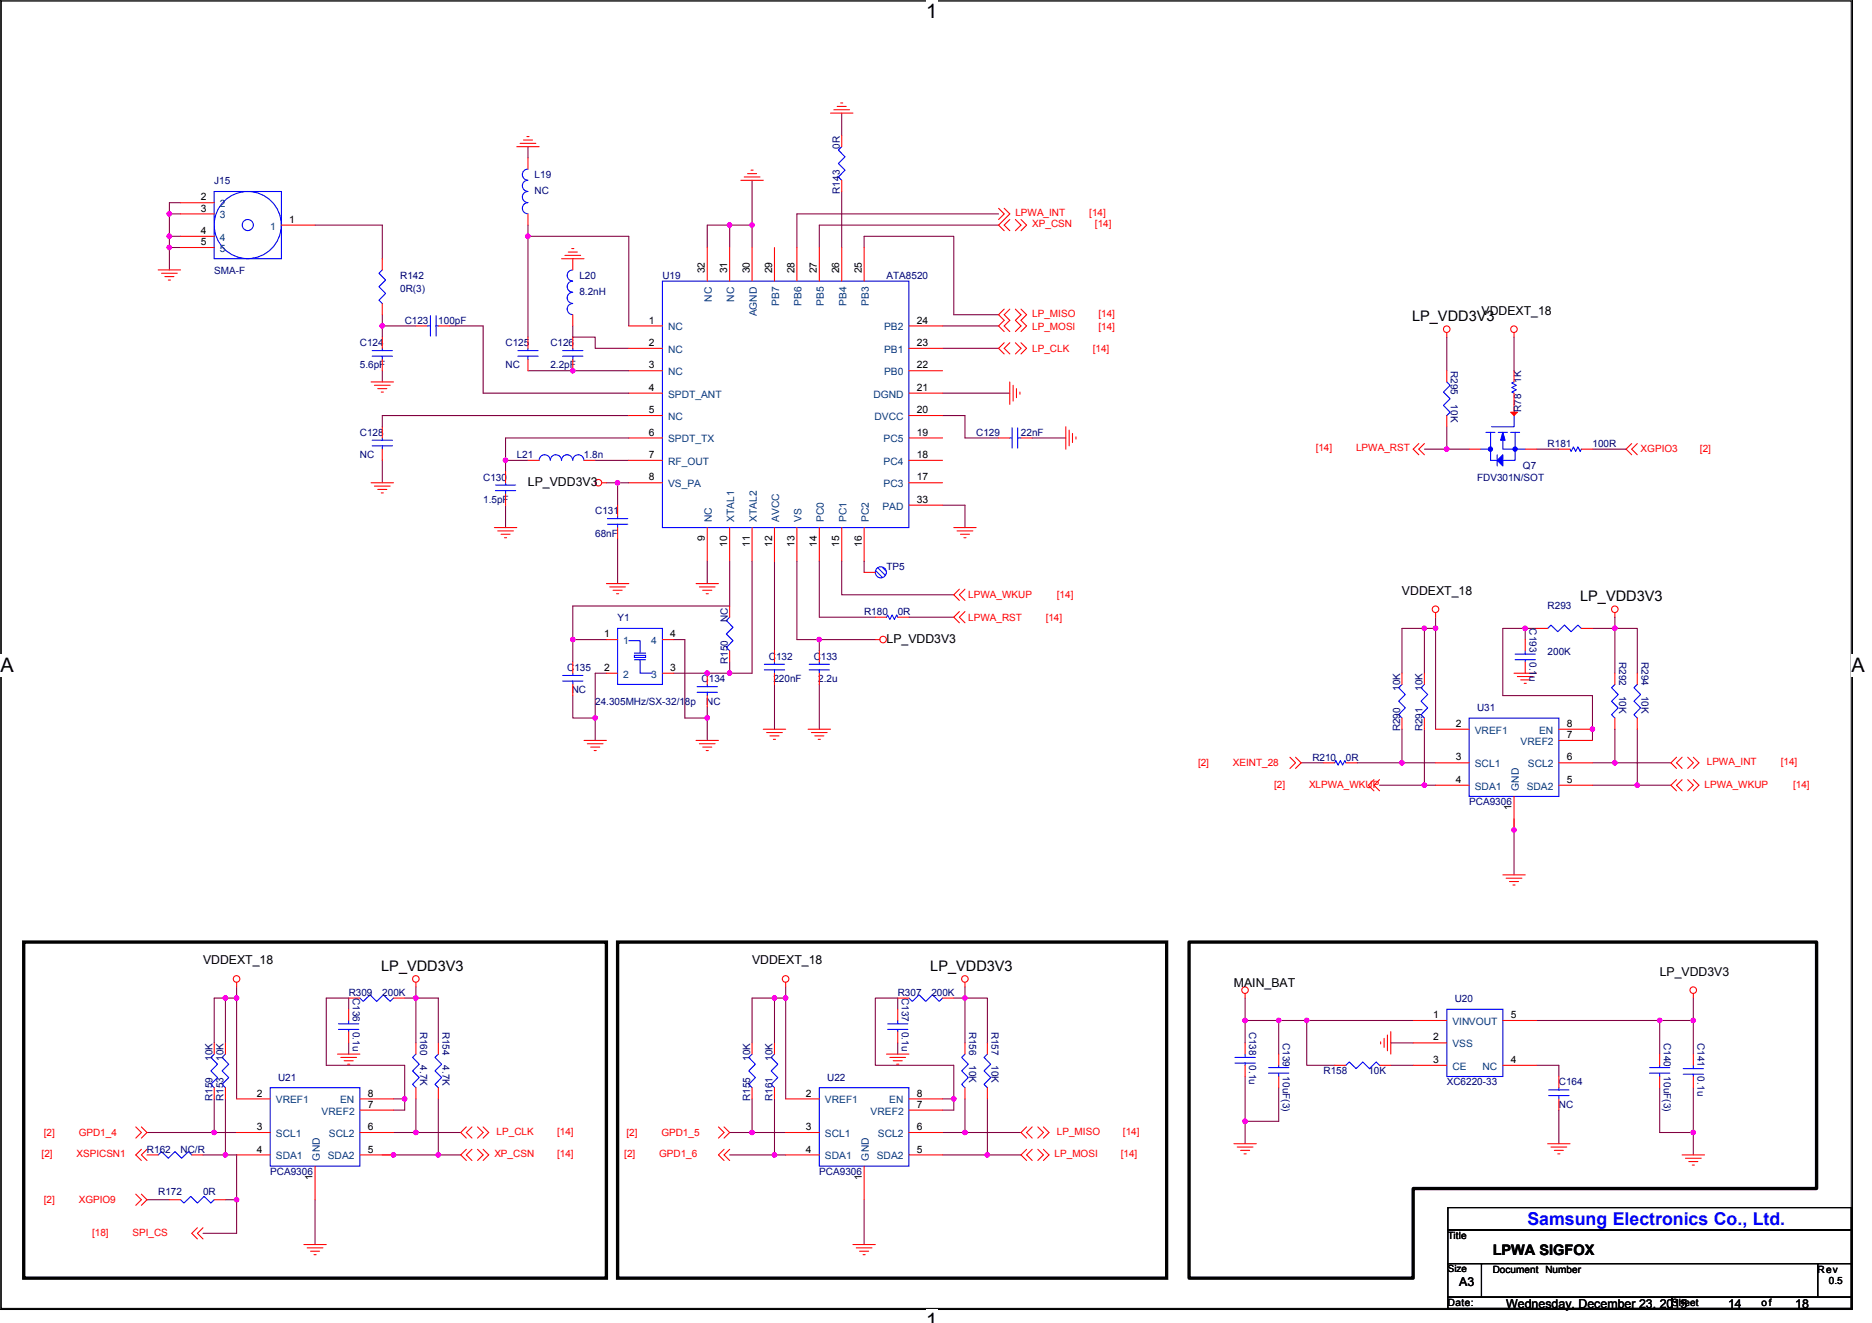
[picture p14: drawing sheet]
<svg xmlns="http://www.w3.org/2000/svg" width="297mm" height="210mm" viewBox="0 0 297 210" stroke-linecap="round" stroke-linejoin="round" font-family="sans-serif">
<defs><g id="words">
<g font-size="3.2">
<text x="147" y="2.9">1</text>
<text x=".1" y="106.7">A</text>
<text x="293.8" y="106.7">A</text>
<text x="147" y="210.6">1</text>
</g>
<text font-size="2.8" fill="#00f" x="242.4" y="194.4">Samsung Electronics Co., Ltd.</text>
<g font-size="2.3">
<text x="224.1" y="51">LP_VDD3V3</text>
<text x="250.7" y="95.4">LP_VDD3V3</text>
<text x="60.5" y="154.1">LP_VDD3V3</text>
<text x="147.6" y="154.1">LP_VDD3V3</text>
<text x="236.9" y="199.1">LPWA SIGFOX</text>
</g>
<g font-size="1.9">
<text x="235.1" y="49.9">VDDEXT_18</text>
<text x="83.8" y="77.1">LP_VDD3V3</text>
<text x="222.5" y="94.4">VDDEXT_18</text>
<text x="140.7" y="102">LP_VDD3V3</text>
<text x="32.2" y="153.1">VDDEXT_18</text>
<text x="119.3" y="153.1">VDDEXT_18</text>
<text x="263.4" y="154.8">LP_VDD3V3</text>
<text x="195.8" y="156.6">MAIN_BAT</text>
<text x="231.5" y="204.1">A3</text>
<text x="239" y="207.6">Wednesday, December 23, 2015</text>
<text x="274.2" y="207.6">14</text>
<text x="284.9" y="207.6">18</text>
</g>
<g font-size="1.6" fill="#000080">
<text x="133.3" y="23.6" transform="rotate(-90 133.3 23.6)">0R</text>
<text x="34" y="29.1">J15</text>
<text x="84.8" y="28.3">L19</text>
<text x="84.8" y="30.8">NC</text>
<text x="133.3" y="30.8" transform="rotate(-90 133.3 30.8)">R143</text>
<text x="34" y="43.5">SMA-F</text>
<text x="63.5" y="44.3">R142</text>
<text x="63.5" y="46.4">0R(3)</text>
<text x="91.9" y="44.3">L20</text>
<text x="91.9" y="46.8">8.2nH</text>
<text x="105.1" y="44.3">U19</text>
<text x="140.7" y="44.3">ATA8520</text>
<text x="64.2" y="51.4">C123</text>
<text x="69.5" y="51.4">100pF</text>
<text x="57.1" y="54.9">C124</text>
<text x="57.1" y="58.5">5.6pF</text>
<text x="80.2" y="54.9">C125</text>
<text x="80.2" y="58.5">NC</text>
<text x="87.3" y="54.9">C126</text>
<text x="87.3" y="58.5">2.2pF</text>
<text x="230.2" y="58.8" transform="rotate(90 230.2 58.8)">R295</text>
<text x="230.2" y="64.2" transform="rotate(90 230.2 64.2)">10K</text>
<text x="241.4" y="65.4" transform="rotate(-90 241.4 65.4)">R78</text>
<text x="241.4" y="60.8" transform="rotate(-90 241.4 60.8)">1K</text>
<text x="57.1" y="69.2">C128</text>
<text x="154.9" y="69.2">C129</text>
<text x="162" y="69.2">22nF</text>
<text x="245.6" y="70.9">R181</text>
<text x="252.7" y="70.9">100R</text>
<text x="57.1" y="72.7">NC</text>
<text x="76.7" y="76.3">C130</text>
<text x="82" y="72.7">L21</text>
<text x="92.7" y="72.7">1.8n</text>
<text x="234.4" y="76.3">FDV301N/SOT</text>
<text x="241.7" y="74.5">Q7</text>
<text x="76.7" y="79.8">1.5pF</text>
<text x="94.4" y="81.6">C131</text>
<text x="94.4" y="85.2">68nF</text>
<text x="140.7" y="90.5">TP5</text>
<text x="98" y="98.5">Y1</text>
<text x="115.5" y="98.7" transform="rotate(-90 115.5 98.7)">NC</text>
<text x="137.1" y="97.6">R180</text>
<text x="142.4" y="97.6">0R</text>
<text x="242.7" y="99.7" transform="rotate(90 242.7 99.7)">C193</text>
<text x="245.6" y="96.7">R293</text>
<text x="90" y="106.5">C135</text>
<text x="115.5" y="105.4" transform="rotate(-90 115.5 105.4)">R150</text>
<text x="122" y="104.7">C132</text>
<text x="129.1" y="104.7">C133</text>
<text x="242.7" y="105.1" transform="rotate(90 242.7 105.1)">0.1u</text>
<text x="245.6" y="104">200K</text>
<text x="256.9" y="105.1" transform="rotate(90 256.9 105.1)">R292</text>
<text x="260.5" y="105.1" transform="rotate(90 260.5 105.1)">R294</text>
<text x="90.7" y="110">NC</text>
<text x="94.4" y="111.8">24.305MHz/SX-32/18p</text>
<text x="111.3" y="108.3">C134</text>
<text x="112.1" y="111.8">NC</text>
<text x="122.7" y="108.3">220nF</text>
<text x="129.8" y="108.3">2.2u</text>
<text x="222.2" y="109.7" transform="rotate(-90 222.2 109.7)">10K</text>
<text x="225.7" y="109.7" transform="rotate(-90 225.7 109.7)">10K</text>
<text x="234.4" y="112.9">U31</text>
<text x="256.9" y="110.4" transform="rotate(90 256.9 110.4)">10K</text>
<text x="260.5" y="110.4" transform="rotate(90 260.5 110.4)">10K</text>
<text x="222.2" y="116.1" transform="rotate(-90 222.2 116.1)">R290</text>
<text x="225.7" y="116.1" transform="rotate(-90 225.7 116.1)">R291</text>
<text x="208.2" y="120.7">R210</text>
<text x="213.6" y="120.7">0R</text>
<text x="233.1" y="127.8">PCA9306</text>
<text x="55.3" y="158.1">R309</text>
<text x="56" y="158.4" transform="rotate(90 56 158.4)">C136</text>
<text x="60.7" y="158.1">200K</text>
<text x="142.4" y="158.1">R307</text>
<text x="143.1" y="158.4" transform="rotate(90 143.1 158.4)">C137</text>
<text x="147.8" y="158.1">200K</text>
<text x="230.8" y="159.1">U20</text>
<text x="56" y="163.7" transform="rotate(90 56 163.7)">0.1u</text>
<text x="66.7" y="163.7" transform="rotate(90 66.7 163.7)">R160</text>
<text x="70.2" y="163.7" transform="rotate(90 70.2 163.7)">R154</text>
<text x="143.1" y="163.7" transform="rotate(90 143.1 163.7)">0.1u</text>
<text x="153.8" y="163.7" transform="rotate(90 153.8 163.7)">R156</text>
<text x="157.3" y="163.7" transform="rotate(90 157.3 163.7)">R157</text>
<text x="198.2" y="163.7" transform="rotate(90 198.2 163.7)">C138</text>
<text x="203.6" y="165.5" transform="rotate(90 203.6 165.5)">C139</text>
<text x="264" y="165.5" transform="rotate(90 264 165.5)">C140</text>
<text x="269.3" y="165.5" transform="rotate(90 269.3 165.5)">C141</text>
<text x="33.7" y="168.4" transform="rotate(-90 33.7 168.4)">10K</text>
<text x="35.5" y="168.4" transform="rotate(-90 35.5 168.4)">10K</text>
<text x="44.1" y="171.6">U21</text>
<text x="66.7" y="169.1" transform="rotate(90 66.7 169.1)">4.7K</text>
<text x="70.2" y="169.1" transform="rotate(90 70.2 169.1)">4.7K</text>
<text x="119" y="168.4" transform="rotate(-90 119 168.4)">10K</text>
<text x="122.6" y="168.4" transform="rotate(-90 122.6 168.4)">10K</text>
<text x="131.3" y="171.6">U22</text>
<text x="153.8" y="169.1" transform="rotate(90 153.8 169.1)">10K</text>
<text x="157.3" y="169.1" transform="rotate(90 157.3 169.1)">10K</text>
<text x="198.2" y="169.1" transform="rotate(90 198.2 169.1)">0.1u</text>
<text x="203.6" y="170.9" transform="rotate(90 203.6 170.9)">10uF(3)</text>
<text x="210" y="170.5">R158</text>
<text x="217.1" y="170.5">10K</text>
<text x="229.6" y="172.3">XC6220-33</text>
<text x="247.4" y="172.3">C164</text>
<text x="264" y="170.9" transform="rotate(90 264 170.9)">10uF(3)</text>
<text x="269.3" y="170.9" transform="rotate(90 269.3 170.9)">0.1u</text>
<text x="33.7" y="174.8" transform="rotate(-90 33.7 174.8)">R159</text>
<text x="35.5" y="174.8" transform="rotate(-90 35.5 174.8)">R153</text>
<text x="119" y="174.8" transform="rotate(-90 119 174.8)">R155</text>
<text x="122.6" y="174.8" transform="rotate(-90 122.6 174.8)">R161</text>
<text x="247.4" y="175.8">NC</text>
<text x="23.3" y="182.9">R162</text>
<text x="28.7" y="182.9">NC/R</text>
<text x="25.1" y="189.7">R172</text>
<text x="32.2" y="189.7">0R</text>
<text x="42.9" y="186.5">PCA9306</text>
<text x="130" y="186.5">PCA9306</text>
</g>
<g font-size="1.6">
<text x="31.9" y="31.8">2</text>
<text x="31.9" y="33.6">3</text>
<text x="45.9" y="35.3">1</text>
<text x="31.9" y="37.1">4</text>
<text x="31.9" y="38.9">5</text>
<text x="111.8" y="43.4" transform="rotate(-90 111.8 43.4)">32</text>
<text x="115.4" y="43.4" transform="rotate(-90 115.4 43.4)">31</text>
<text x="119" y="43.4" transform="rotate(-90 119 43.4)">30</text>
<text x="122.5" y="43.4" transform="rotate(-90 122.5 43.4)">29</text>
<text x="126.1" y="43.4" transform="rotate(-90 126.1 43.4)">28</text>
<text x="129.6" y="43.4" transform="rotate(-90 129.6 43.4)">27</text>
<text x="133.2" y="43.4" transform="rotate(-90 133.2 43.4)">26</text>
<text x="136.7" y="43.4" transform="rotate(-90 136.7 43.4)">25</text>
<text x="103" y="51.4">1</text>
<text x="145.5" y="51.4">24</text>
<text x="103" y="54.9">2</text>
<text x="103" y="58.5">3</text>
<text x="145.5" y="54.9">23</text>
<text x="145.5" y="58.5">22</text>
<text x="103" y="62">4</text>
<text x="103" y="65.6">5</text>
<text x="145.5" y="62">21</text>
<text x="145.5" y="65.6">20</text>
<text x="103" y="69.1">6</text>
<text x="145.5" y="69.1">19</text>
<text x="103" y="72.7">7</text>
<text x="103" y="76.2">8</text>
<text x="145.5" y="72.7">18</text>
<text x="145.5" y="76.2">17</text>
<text x="145.5" y="79.8">33</text>
<text x="111.8" y="85.9" transform="rotate(-90 111.8 85.9)">9</text>
<text x="115.4" y="86.8" transform="rotate(-90 115.4 86.8)">10</text>
<text x="119" y="86.8" transform="rotate(-90 119 86.8)">11</text>
<text x="122.5" y="86.8" transform="rotate(-90 122.5 86.8)">12</text>
<text x="126.1" y="86.8" transform="rotate(-90 126.1 86.8)">13</text>
<text x="129.6" y="86.8" transform="rotate(-90 129.6 86.8)">14</text>
<text x="133.2" y="86.8" transform="rotate(-90 133.2 86.8)">15</text>
<text x="136.7" y="86.8" transform="rotate(-90 136.7 86.8)">16</text>
<text x="95.9" y="101.1">1</text>
<text x="106.4" y="101.1">4</text>
<text x="95.9" y="106.5">2</text>
<text x="106.4" y="106.5">3</text>
<text x="231" y="115.4">2</text>
<text x="248.6" y="115.4">8</text>
<text x="248.6" y="117.1">7</text>
<text x="231" y="120.7">3</text>
<text x="231" y="124.2">4</text>
<text x="248.6" y="124.2">5</text>
<text x="248.6" y="120.7">6</text>
<text x="239.9" y="128.6" transform="rotate(-90 239.9 128.6)">1</text>
<text x="227.4" y="161.6">1</text>
<text x="239.7" y="161.6">5</text>
<text x="227.4" y="165.1">2</text>
<text x="227.4" y="168.7">3</text>
<text x="239.7" y="168.7">4</text>
<text x="40.7" y="174">2</text>
<text x="40.7" y="179.4">3</text>
<text x="58.4" y="174">8</text>
<text x="58.4" y="179.4">6</text>
<text x="58.4" y="175.8">7</text>
<text x="127.9" y="174">2</text>
<text x="127.9" y="179.4">3</text>
<text x="145.5" y="174">8</text>
<text x="145.5" y="179.4">6</text>
<text x="145.5" y="175.8">7</text>
<text x="40.7" y="182.9">4</text>
<text x="58.4" y="182.9">5</text>
<text x="127.9" y="182.9">4</text>
<text x="145.5" y="182.9">5</text>
<text x="49.6" y="187.2" transform="rotate(-90 49.6 187.2)">1</text>
<text x="136.7" y="187.2" transform="rotate(-90 136.7 187.2)">1</text>
<text x="229.7" y="196.6">Title</text>
<text x="229.7" y="202">Size</text>
<text x="236.9" y="202">Document Number</text>
<text x="288.4" y="202">Rev</text>
<text x="290.2" y="203.8">0.5</text>
<text x="229.7" y="207.3">Date:</text>
<text x="265.3" y="207.3">Sheet</text>
<text x="279.5" y="207.3">of</text>
</g>
<g font-size="1.6" fill="#004080">
<text x="34.9" y="32.9">2</text>
<text x="34.9" y="34.7">3</text>
<text x="34.9" y="38.2">4</text>
<text x="34.9" y="40">5</text>
<text x="42.9" y="36.4">1</text>
<text x="113" y="47.9" transform="rotate(-90 113 47.9)">NC</text>
<text x="116.5" y="47.9" transform="rotate(-90 116.5 47.9)">NC</text>
<text x="106" y="52.5">NC</text>
<text x="120.1" y="50.2" transform="rotate(-90 120.1 50.2)">AGND</text>
<text x="123.6" y="48.6" transform="rotate(-90 123.6 48.6)">PB7</text>
<text x="127.2" y="48.6" transform="rotate(-90 127.2 48.6)">PB6</text>
<text x="130.7" y="48.6" transform="rotate(-90 130.7 48.6)">PB5</text>
<text x="134.3" y="48.6" transform="rotate(-90 134.3 48.6)">PB4</text>
<text x="137.9" y="48.6" transform="rotate(-90 137.9 48.6)">PB3</text>
<text x="140.3" y="52.5">PB2</text>
<text x="106" y="56">NC</text>
<text x="106" y="59.6">NC</text>
<text x="140.3" y="56">PB1</text>
<text x="140.3" y="59.6">PB0</text>
<text x="106" y="63.1">SPDT_ANT</text>
<text x="138.6" y="63.1">DGND</text>
<text x="106" y="66.7">NC</text>
<text x="106" y="70.2">SPDT_TX</text>
<text x="138.8" y="66.7">DVCC</text>
<text x="140.2" y="70.2">PC5</text>
<text x="106" y="73.8">RF_OUT</text>
<text x="106" y="77.3">VS_PA</text>
<text x="140.2" y="73.8">PC4</text>
<text x="140.2" y="77.3">PC3</text>
<text x="113" y="82.8" transform="rotate(-90 113 82.8)">NC</text>
<text x="116.5" y="82.8" transform="rotate(-90 116.5 82.8)">XTAL1</text>
<text x="120.1" y="82.8" transform="rotate(-90 120.1 82.8)">XTAL2</text>
<text x="123.6" y="82.8" transform="rotate(-90 123.6 82.8)">AVCC</text>
<text x="127.2" y="82.8" transform="rotate(-90 127.2 82.8)">VS</text>
<text x="130.7" y="82.8" transform="rotate(-90 130.7 82.8)">PC0</text>
<text x="134.3" y="82.8" transform="rotate(-90 134.3 82.8)">PC1</text>
<text x="137.9" y="82.8" transform="rotate(-90 137.9 82.8)">PC2</text>
<text x="140" y="80.9">PAD</text>
<text x="98.9" y="102.2">1</text>
<text x="98.9" y="107.6">2</text>
<text x="103.3" y="107.6">3</text>
<text x="103.3" y="102.2">4</text>
<text x="234" y="116.5">VREF1</text>
<text x="241.3" y="118.2">VREF2</text>
<text x="244.2" y="116.5">EN</text>
<text x="234" y="121.8">SCL1</text>
<text x="234" y="125.3">SDA1</text>
<text x="241" y="125.5" transform="rotate(-90 241 125.5)">GND</text>
<text x="242.2" y="125.3">SDA2</text>
<text x="242.4" y="121.8">SCL2</text>
<text x="230.5" y="162.7">VINVOUT</text>
<text x="230.5" y="166.2">VSS</text>
<text x="230.5" y="169.8">CE</text>
<text x="235.2" y="169.8">NC</text>
<text x="43.8" y="175.1">VREF1</text>
<text x="51" y="176.9">VREF2</text>
<text x="54" y="175.1">EN</text>
<text x="130.9" y="175.1">VREF1</text>
<text x="138.2" y="176.9">VREF2</text>
<text x="141.1" y="175.1">EN</text>
<text x="43.8" y="180.5">SCL1</text>
<text x="43.8" y="184">SDA1</text>
<text x="50.7" y="184.2" transform="rotate(-90 50.7 184.2)">GND</text>
<text x="52" y="184">SDA2</text>
<text x="52.2" y="180.5">SCL2</text>
<text x="130.9" y="180.5">SCL1</text>
<text x="130.9" y="184">SDA1</text>
<text x="137.9" y="184.2" transform="rotate(-90 137.9 184.2)">GND</text>
<text x="139.1" y="184">SDA2</text>
<text x="139.3" y="180.5">SCL2</text>
</g>
<g font-size="1.6" fill="#f00">
<text x="161.1" y="34.3">LPWA_INT</text>
<text x="172.8" y="34.3">[14]</text>
<text x="163.8" y="36.1">XP_CSN</text>
<text x="173.7" y="36.1">[14]</text>
<text x="163.8" y="50.3">LP_MISO</text>
<text x="163.8" y="52.4">LP_MOSI</text>
<text x="174.3" y="50.3">[14]</text>
<text x="174.3" y="52.4">[14]</text>
<text x="163.8" y="55.8">LP_CLK</text>
<text x="173.4" y="55.8">[14]</text>
<text x="208.8" y="71.6">[14]</text>
<text x="215.2" y="71.6">LPWA_RST</text>
<text x="260.3" y="71.8">XGPIO3</text>
<text x="269.7" y="71.8">[2]</text>
<text x="153.6" y="94.9">LPWA_WKUP</text>
<text x="167.7" y="94.9">[14]</text>
<text x="153.6" y="98.5">LPWA_RST</text>
<text x="165.9" y="98.5">[14]</text>
<text x="190.1" y="121.6">[2]</text>
<text x="195.6" y="121.6">XEINT_28</text>
<text x="202.2" y="125">[2]</text>
<text x="207.7" y="125">XLPWA_WKUP</text>
<text x="270.5" y="125">LPWA_WKUP</text>
<text x="270.8" y="121.4">LPWA_INT</text>
<text x="282.6" y="121.4">[14]</text>
<text x="284.5" y="125">[14]</text>
<text x="6.6" y="183.7">[2]</text>
<text x="7" y="180.3">[2]</text>
<text x="12.1" y="183.7">XSPICSN1</text>
<text x="12.5" y="180.3">GPD1_4</text>
<text x="78.4" y="183.7">XP_CSN</text>
<text x="78.8" y="180.1">LP_CLK</text>
<text x="88.4" y="180.1">[14]</text>
<text x="88.4" y="183.7">[14]</text>
<text x="99.1" y="183.7">[2]</text>
<text x="99.4" y="180.3">[2]</text>
<text x="104.6" y="183.7">GPD1_6</text>
<text x="104.9" y="180.3">GPD1_5</text>
<text x="167.3" y="183.7">LP_MOSI</text>
<text x="167.7" y="180.1">LP_MISO</text>
<text x="177.8" y="183.7">[14]</text>
<text x="178.2" y="180.1">[14]</text>
<text x="7" y="190.9">[2]</text>
<text x="12.5" y="190.9">XGPIO9</text>
<text x="14.6" y="196.1">[18]</text>
<text x="21" y="196.1">SPI_CS</text>
</g>
</g></defs>
<path d="M0 0h293.9v207.8h-293.9zM.2 .2h293.5v207.5h-293.5z" fill="none" stroke="#000" stroke-width=".17"/>
<g fill="#fff">
<path d="M147 .1h1.7v3.5h-1.7z"/>
<path d="M147 207.8h1.7v2.1h-1.7z"/>
<path d="M.1 103.9h2.1v3.5h-2.1z"/>
<path d="M293.8 103.9h2.1v3.5h-2.1z"/>
</g>
<path d="M3.8 149.5h92.4v53.4h-92.4zM98 149.5h87.1v53.4h-87.1zM188.7 149.5h99.5v39.1h-64v14.3h-35.5z" fill="none" stroke="#000" stroke-width=".53"/>
<g fill="none" stroke="#800040" stroke-width=".17">
<path d="M133.6 17.9v3.6M26.9 39.3v3.5M26.9 34v3.5h1.8M26.9 37.5v1.8h1.8M28.7 32.2h-1.8v1.8h1.8M50 35.7h10.7v5.4M83.8 37.5v16M83.8 35.7v1.8M83.8 37.5h16v14.2M83.8 23.3v1.8M115.8 35.7h3.5M115.8 35.7h-3.6v3.6"/>
<path d="M115.8 35.7v3.6M119.3 35.7v3.6M119.3 28.6v7.1M133.6 30.4v8.9M137.1 39.3v-1.8h14.2v12.5h7.2M158.5 35.7h-28.5v3.6M158.5 34h-32.1v5.3M60.7 51.7h5.3M60.7 51.7v1.8M60.7 58.8v1.8M60.7 50v1.7M71.3 51.7h5.4v10.7h23.1"/>
<path d="M83.8 58.8h16M90.9 51.7v1.8h3.5v1.8h5.4M149.6 55.3h8.9M149.6 51.7h8.9M229.6 53.5v5.3M240.2 53.5v5.3M60.7 73.1v3.5M80.2 73.1h3.6M80.2 73.1v1.7M94.4 73.1h5.4M96.2 76.6h1.8M98 76.6h1.8"/>
<path d="M98 76.6v3.6M99.8 69.5h-19.6v3.6M99.8 66h-39.1v1.7M149.6 66h3.5v3.5h5.4M149.6 62.4h10.6M163.8 69.5h5.3M226 71.3h3.6M229.6 71.3h3.5M229.6 67.7v3.6M243.8 71.3h3.6M252.7 71.3h5.3M80.2 80.2v3.5"/>
<path d="M98 85.5v7.1M112.2 89.1v3.5M115.8 89.1v7.1h-24.9v5.3M119.3 89.1v17.7h-3.5M122.9 89.1v14.2M126.4 89.1v12.4h3.6v1.8M130 89.1v8.9h8.9M133.6 89.1v5.3h17.7M137.1 89.1v1.7M144.2 98h7.1M149.6 80.2h3.5v3.5M226 99.7h1.8"/>
<path d="M226 99.7v7.1M226 99.7h-3.5v7.1M227.8 99.7v16M227.8 98v1.7M242 99.7h-3.5v10.7h14.2v7.1M243.8 99.7h-1.8v1.8M252.7 99.7h3.5M256.2 98v1.7M256.2 99.7v7.1M256.2 99.7h3.6v7.1M90.9 101.5v3.6M90.9 110.4v3.6h3.5"/>
<path d="M90.9 101.5h5.3M94.4 114v3.5M96.2 106.8h-1.8v7.2M106.9 106.8h8.9M106.9 101.5h1.8v12.5h3.5M112.2 114v3.5M112.2 112.2v1.8M115.8 105.1v1.7M122.9 108.6v7.1M130 101.5h8.9M130 108.6v7.1M222.5 115.7v5.4"/>
<path d="M226 115.7v8.9M256.2 115.7v5.4M259.8 115.7v8.9M206.5 121.1h3.5M215.3 121.1h7.2M218.9 124.6h7.1M222.5 121.1h5.3M226 124.6h1.8M240.2 130v8.9M252.7 121.1h3.5M252.7 124.6h7.1M256.2 121.1h8.9"/>
<path d="M259.8 124.6h5.3M35.8 158.4v7.1M35.8 158.4h-1.8v7.1M35.8 158.4h1.7M37.5 158.4v16M37.5 156.6v1.8M64.2 158.4h1.8M66 158.4h3.6v7.1M66 156.6v1.8M66 158.4v7.1M122.9 158.4h1.8M122.9 158.4v7.1"/>
<path d="M122.9 158.4h-3.6v7.1M124.7 158.4v16M124.7 156.6v1.8M151.3 158.4h1.8M153.1 158.4h3.6v7.1M153.1 156.6v1.8M153.1 158.4v7.1M197.6 158.4v3.6M268.7 158.4v3.6M23.3 179.7h10.7M34 174.4v5.3M34 179.7h3.5"/>
<path d="M35.8 174.4v8.9M55.3 160.2v-1.8h-3.5v10.7h12.4v5.3M55.3 165.5v1.8M62.4 179.7h3.6M62.4 174.4h1.8M64.2 174.4v1.8h-1.8M66 174.4v5.3M66 179.7h7.1M69.6 174.4v8.9M115.8 179.7h3.5M119.3 179.7h5.4M119.3 174.4v5.3"/>
<path d="M122.9 174.4v8.9M142.4 165.5v1.8M142.4 160.2v-1.8h-3.5v10.7h12.4v5.3M149.6 179.7h3.5M149.6 174.4h1.7M151.3 174.4v1.8h-1.7M153.1 174.4v5.3h8.9M156.7 174.4v8.9M197.6 162h5.3M197.6 162v3.5M197.6 178v3.5M197.6 170.9v7.1"/>
<path d="M202.9 162h4.4v7.1h4.5M202.9 162v5.3M202.9 172.6v5.4h-5.3M207.3 162h16.9M220.7 165.5h3.5M220.7 169.1h3.5M243.8 162h19.6M243.8 169.1h3.6v1.8M247.4 176.2v5.3M263.4 162h5.3M263.4 162v5.3M263.4 172.6v7.1h5.3"/>
<path d="M268.7 172.6v7.1M268.7 162v5.3M268.7 179.7v3.6M23.3 190.4h3.6M32.2 183.3h3.6M35.8 183.3h1.7M37.5 183.3v7.1h-1.7M37.5 190.4v5.3h-5.3M50 190.4v7.1M60.7 183.3h8.9M69.6 183.3h3.5M115.8 183.3h7.1"/>
<path d="M122.9 183.3h1.8M137.1 190.4v7.1M149.6 183.3h7.1M156.7 183.3h5.3"/>
</g>
<g fill="#f0f" stroke="#f0f" stroke-width=".17">
<circle cx="34" cy="179.7" r=".35"/>
<circle cx="66" cy="158.4" r=".35"/>
<circle cx="66" cy="179.7" r=".35"/>
<circle cx="35.8" cy="183.3" r=".35"/>
<circle cx="69.5" cy="183.3" r=".35"/>
<circle cx="37.5" cy="158.4" r=".35"/>
<circle cx="35.8" cy="158.4" r=".35"/>
<circle cx="124.7" cy="158.4" r=".35"/>
<circle cx="153.1" cy="179.7" r=".35"/>
<circle cx="153.1" cy="158.4" r=".35"/>
<circle cx="122.9" cy="158.4" r=".35"/>
<circle cx="122.9" cy="183.3" r=".35"/>
<circle cx="156.7" cy="183.3" r=".35"/>
<circle cx="119.3" cy="35.7" r=".35"/>
<circle cx="115.8" cy="35.7" r=".35"/>
<circle cx="207.3" cy="162" r=".35"/>
<circle cx="268.7" cy="162" r=".35"/>
<circle cx="268.7" cy="179.7" r=".35"/>
<circle cx="197.6" cy="178" r=".35"/>
<circle cx="263.3" cy="162" r=".35"/>
<circle cx="202.9" cy="162" r=".35"/>
<circle cx="197.6" cy="162" r=".35"/>
<circle cx="80.2" cy="73.1" r=".35"/>
<circle cx="98" cy="76.6" r=".35"/>
<circle cx="130" cy="101.5" r=".35"/>
<circle cx="115.8" cy="106.8" r=".35"/>
<circle cx="60.6" cy="51.7" r=".35"/>
<circle cx="26.9" cy="33.9" r=".35"/>
<circle cx="26.9" cy="39.3" r=".35"/>
<circle cx="26.9" cy="37.5" r=".35"/>
<circle cx="90.9" cy="58.8" r=".35"/>
<circle cx="83.8" cy="37.5" r=".35"/>
<circle cx="90.9" cy="101.5" r=".35"/>
<circle cx="94.4" cy="113.9" r=".35"/>
<circle cx="112.2" cy="106.8" r=".35"/>
<circle cx="112.2" cy="113.9" r=".35"/>
<circle cx="119.3" cy="179.7" r=".35"/>
<circle cx="222.4" cy="121.1" r=".35"/>
<circle cx="259.8" cy="124.6" r=".35"/>
<circle cx="227.8" cy="99.7" r=".35"/>
<circle cx="240.2" cy="131.7" r=".35"/>
<circle cx="242" cy="99.7" r=".35"/>
<circle cx="256.2" cy="121.1" r=".35"/>
<circle cx="256.2" cy="99.7" r=".35"/>
<circle cx="226" cy="99.7" r=".35"/>
<circle cx="226" cy="124.6" r=".35"/>
<circle cx="229.6" cy="71.3" r=".35"/>
<circle cx="37.5" cy="190.4" r=".35"/>
<circle cx="62.4" cy="183.3" r=".35"/>
<circle cx="64.2" cy="174.4" r=".35"/>
<circle cx="252.7" cy="115.7" r=".35"/>
<circle cx="151.3" cy="174.4" r=".35"/>
</g>
<g fill="none" stroke="#f00" stroke-width=".17">
<path d="M131.8 17.9h3.5M132.3 17.4h2.5M132.8 16.9h1.5M133.4 16.3h.3M28.7 32.2h5.3M28.7 34h5.3M28.7 37.5h5.3M28.7 39.3h5.3M44.7 35.7h5.3M82 23.3h3.6M82.5 22.8h2.5M83.1 22.2h1.4"/>
<path d="M83.6 21.7h.3M90.7 39.5h.4M112.2 39.3v5.3M115.8 39.3v5.3M117.6 28.6h3.5M118.1 28.1h2.5M118.6 27.6h1.5M119.2 27h.3M119.3 39.3v5.3M122.9 39.3v5.3M126.4 39.3v5.3M130 39.3v5.3"/>
<path d="M133.6 28.6v1.8M133.6 21.5v1.8M133.6 39.3v5.3M137.1 39.3v5.3M158.5 33.1l.8 .9-.8 .8M159.3 33.1l.9 .9-1.7 1.7 .8 .9M160.2 34.8l-.9 .9 .9 .9M161.1 34.8l.9 .9-.9 .9M162 34.8l.9 .9-.9 .9M25.1 42.8h3.6M25.6 43.4h2.5M26.2 43.9h1.4"/>
<path d="M26.7 44.4h.3M60.7 53.5v1.8M60.7 57.1v1.7M66 51.7h1.8M69.6 51.7h1.7M83.8 53.5v1.8M83.8 57.1v1.7M89.1 41.1h3.6M89.6 40.5h2.5M90.2 40h1.4M99.8 51.7h5.3M99.8 55.3h5.3"/>
<path d="M99.8 58.8h5.3M144.2 51.7h5.4M144.2 55.3h5.4M144.2 58.8h5.4M159.3 49.1l-.8 .9 .8 .8-.8 .9 .8 .9M159.3 54.4l-.8 .9 .8 .9M160.2 49.1l-.9 .9 .9 .8-.9 .9 .9 .9M160.2 54.4l-.9 .9 .9 .9M161.1 49.1l.9 .9-.9 .8 .9 .9-.9 .9M161.1 54.4l.9 .9-.9 .9M162 49.1l.9 .9-.9 .8 .9 .9-.9 .9M162 54.4l.9 .9-.9 .9"/>
<path d="M229.6 52.8v.7M229.6 58.8v1.8M240.2 52.8v.7M240.2 58.8v1.8M58.9 76.6h3.5M58.9 60.6h3.5M59.4 77.2h2.5M59.4 61.2h2.5M59.9 77.7h1.5M59.9 61.7h1.5M60.5 78.2h.3M60.5 62.2h.3"/>
<path d="M83.8 73.1h1.8M92.7 73.1h1.7M95.5 76.6h.7M99.8 62.4h5.3M99.8 66h5.3M99.8 69.5h5.3M99.8 73.1h5.3M99.8 76.6h5.3M144.2 62.4h5.4M144.2 66h5.4M144.2 69.5h5.4M144.2 73.1h5.4"/>
<path d="M144.2 76.6h5.4M160.2 60.6v3.6M160.8 61.2v2.4M161.3 61.7v1.4M161.8 62.2v.4M169.1 67.7v3.6M169.6 68.3v2.5M170.2 68.8v1.4M170.7 69.3v.4M225.1 70.4l-.9 .9 .9 .9M226 70.4l-.9 .9 .9 .9M229.6 66v1.7"/>
<path d="M233.1 71.3h1.8M240.2 62.4v3.6M242 71.3h1.8M247.4 71.3h1.7M250.9 71.3h1.8M258.9 70.4l-.9 .9 .9 .9M259.8 70.4l-.9 .9 .9 .9M78.4 83.7h3.6M79 84.3h2.5M79.5 84.8h1.4M80 85.3h.4M96.2 92.6h3.6"/>
<path d="M96.7 93.2h2.5M97.3 93.7h1.4M97.8 94.2h.4M110.4 92.6h3.6M111 93.2h2.5M111.5 93.7h1.4M112.1 94.2h.3M112.2 83.7v5.4M115.8 96.2v1.8M115.8 83.7v5.4M119.3 83.7v5.4M122.9 83.7v5.4"/>
<path d="M126.4 83.7v5.4M130 83.7v5.4M133.6 83.7v5.4M137.1 83.7v5.4M138.9 98h1.8M142.4 98h1.8M144.2 80.2h5.4M151.3 83.7h3.6M151.9 84.3h2.5M152.2 93.5l-.9 .9 .9 .9M152.2 97.1l-.9 .9 .9 .8M152.4 84.8h1.4"/>
<path d="M152.9 85.3h.4M153.1 93.5l-.9 .9 .9 .9M153.1 97.1l-.9 .9 .9 .8M227.8 97.2v.8M243.8 99.7h1.8M250.9 99.7h1.8M256.2 97.2v.8M90.9 105.1v1.7M90.9 108.6v1.8M92.7 117.5h3.5M93.2 118h2.5M93.7 118.6h1.5"/>
<path d="M94.3 119.1h.3M96.2 101.5h1.8M96.2 106.8h1.8M105.1 106.8h1.8M105.1 101.5h1.8M110.4 117.5h3.6M111 118h2.5M111.5 118.6h1.4M112.1 119.1h.3M112.2 106.8v1.8M112.2 110.4v1.8M115.8 103.3v1.8"/>
<path d="M121.1 115.7h3.6M121.6 116.3h2.5M122.2 116.8h1.4M122.7 117.3h.4M128.2 115.7h3.6M128.8 116.3h2.5M129.3 116.8h1.4M129.8 117.3h.4M130 103.3v1.8M130 106.8v1.8M138.9 101.5h.7M222.5 114v1.7"/>
<path d="M222.5 106.8v1.8M226 114v1.7M226 106.8v1.8M240.2 106.8h3.6M240.8 107.4h2.5M241.3 107.9h1.4M241.8 108.5h.4M256.2 114v1.7M256.2 106.8v1.8M259.8 114v1.7M259.8 106.8v1.8M204.7 120.2l.9 .9-.9 .9"/>
<path d="M205.6 120.2l.9 .9-.9 .9M210 121.1h1.8M213.6 121.1h1.7M218 123.7l-.9 .9 .9 .9M218.9 123.7l-.9 .9 .9 .9M238.5 138.9h3.5M239 139.4h2.5M239.5 139.9h1.5M266 120.2l-.9 .9 .9 .9M266 123.7l-.9 .9 .9 .9M266.9 120.2l-.9 .9 .9 .9M266.9 123.7l-.9 .9 .9 .9"/>
<path d="M267.8 120.2l.9 .9-.9 .9M267.8 123.7l.9 .9-.9 .9M268.7 120.2l.9 .9-.9 .9M268.7 123.7l.9 .9-.9 .9M37.5 155.9v.7M55.3 158.4h1.8M62.4 158.4h1.8M66 155.9v.7M124.7 155.9v.7M153.1 155.9v.7M197.6 157.7v.7M240.1 140.5h.3"/>
<path d="M268.7 157.7v.7M21.5 178.9l.9 .8-.9 .9M22.4 178.9l.9 .8-.9 .9M34 172.6v1.8M34 165.5v1.8M35.8 172.6v1.8M35.8 165.5v1.8M53.5 167.3h3.6M54.1 167.8h2.5M54.6 168.4h1.4M55.2 168.9h.3M66 172.6v1.8"/>
<path d="M66 165.5v1.8M69.6 172.6v1.8M69.6 165.5v1.8M74 178.9l-.9 .8 .9 .9M74.9 178.9l-.9 .8 .9 .9M75.8 178.9l.9 .8-.9 .9M76.7 178.9l.9 .8-.9 .9M114 178.9l.9 .8-.9 .9M114.9 178.9l.9 .8-.9 .9M122.9 172.6v1.8M122.9 165.5v1.8M140.7 167.3h3.5"/>
<path d="M141.2 167.8h2.5M141.7 168.4h1.5M142.3 168.9h.3M142.4 163.7v1.8M142.4 160.2v1.8M162.9 178.9l-.9 .8 .9 .9M163.8 178.9l-.9 .8 .9 .9M164.7 178.9l.9 .8-.9 .9M165.6 178.9l.9 .8-.9 .9M202.9 167.3v1.8M202.9 170.9v1.7M219.1 165.4v.3"/>
<path d="M219.6 164.8v1.4M220.2 164.3v2.5M220.7 163.7v3.6M247.4 170.9v1.7M247.4 174.4v1.8M263.4 167.3v1.8M263.4 170.9v1.7M21.5 189.5l.9 .9-.9 .9M22.4 182.4l-.9 .9 .9 .9M22.4 189.5l.9 .9-.9 .9M23.3 182.4l-.9 .9 .9 .9M23.3 183.3h1.8"/>
<path d="M30.4 183.3h1.8M31.3 194.9l-.9 .8 .9 .9M32.2 194.9l-.9 .8 .9 .9M48.2 197.5h3.6M48.7 198.1h2.5M49.3 198.6h1.4M49.8 199.1h.4M74 182.4l-.9 .9 .9 .9M74.9 182.4l-.9 .9 .9 .9M75.8 182.4l.9 .9-.9 .9M76.7 182.4l.9 .9-.9 .9M114.9 182.4l-.9 .9 .9 .9"/>
<path d="M115.8 182.4l-.9 .9 .9 .9M135.3 197.5h3.6M135.9 198.1h2.5M136.4 198.6h1.4M136.9 199.1h.4M162.9 182.4l-.9 .9 .9 .9M163.8 182.4l-.9 .9 .9 .9M164.7 182.4l.9 .9-.9 .9M165.6 182.4l.9 .9-.9 .9M195.8 181.5h3.5M196.3 182.1h2.5M196.8 182.6h1.5"/>
<path d="M197.4 183.1h.3M245.6 181.5h3.5M246.1 182.1h2.5M246.6 182.6h1.5M247.2 183.1h.3M266.9 183.3h3.6M267.4 183.8h2.5M268 184.4h1.4M268.5 184.9h.4"/>
<circle cx="229.6" cy="52.2" r=".52"/>
<circle cx="240.2" cy="52.2" r=".52"/>
<circle cx="95" cy="76.6" r=".52"/>
<circle cx="227.8" cy="96.7" r=".52"/>
<circle cx="256.2" cy="96.7" r=".52"/>
<circle cx="140.1" cy="101.5" r=".52"/>
<circle cx="37.5" cy="155.4" r=".52"/>
<circle cx="66" cy="155.4" r=".52"/>
<circle cx="124.7" cy="155.4" r=".52"/>
<circle cx="153.1" cy="155.4" r=".52"/>
<circle cx="197.6" cy="157.2" r=".52"/>
<circle cx="268.7" cy="157.2" r=".52"/>
</g>
<path d="M229.7 191.7h64v3.5h-64zM229.7 195.2h64v5.4h-64zM229.7 200.6h5.4v5.3h-5.4zM229.7 205.9h35.6v1.8h-35.6zM235.1 200.6h53.3v5.3h-53.3zM265.3 205.9h28.4v1.8h-28.4zM288.4 200.6h5.3v5.3h-5.3z" fill="none" stroke="#000" stroke-width=".17"/>
<g fill="none" stroke="#00f" stroke-width=".17">
<path d="M34 30.4h10.7v10.7h-10.7zM133.6 23.3l-.6 .5 1.1 1.1-1.1 1.1 1.1 1-1.1 1.1 .6 .5M59.1 56.5h3.2M59.1 55.6h3.2M60.7 55.3v.3M60.7 56.5v.6M67.8 51.7h.5M68.3 50.1v3.2M69.2 51.7h.4M69.2 50.1v3.2M82.2 56.5h3.2M82.2 55.6h3.2"/>
<path d="M83.8 55.3v.3M83.8 56.5v.6M105.1 44.6h39.1v39.1h-39.1zM85.6 73a.88 .88 0 0 1 .8-.8 .88 .88 0 0 1 .9 .8 .89 .89 0 0 1 .9-.8 .89 .89 0 0 1 .9 .8 .89 .89 0 0 1 .9-.8 .89 .89 0 0 1 .9 .8 .89 .89 0 0 1 .9-.8 .89 .89 0 0 1 .8 .8M229.6 60.6l.5 .6-1.1 1 1.1 1.1-1.1 1 1.1 1.1-.5 .6M234.9 71.3h1.6M235.8 68.6h1.4M236.5 68.6v4.5h1.1M237.6 72.2v1.8M237.7 68.6h1.5M238.5 69.5v1.8h3.5M239.7 68.6h1.4"/>
<path d="M240.2 60.6l-.3 .2 .7 .4-.7 .3 .7 .4-.7 .3 .3 .2M240.2 66v1.7h-3.5M240.4 68.6v4.5h-1.9M249.1 71.3l.2 .3 .4-.7 .3 .7 .4-.7 .3 .7 .2-.3M98 99.7h7.1v8.9h-7.1zM115.8 98l-.6 .5 1.1 1.1-1.1 1 1.1 1.1-1.1 1.1 .6 .5M140.7 98l.1-.4 .4 .7 .4-.7 .3 .7 .4-.7 .1 .4M245.6 99.7l.5-.5 1.1 1.1 1-1.1 1.1 1.1 1.1-1.1 .5 .5M89.3 108.1h3.2M89.3 107.2h3.2M90.9 106.8v.4M90.9 108.1v.5"/>
<path d="M99.8 101.7h1.8v2M100.7 104h1.7v.4h-1.7zM100.7 103.7h1.7M100.7 104.7h1.7M101.6 104.7v2.1h1.9M110.6 109.9h3.2M110.6 109h3.2M112.2 108.6v.4M112.2 109.9v.5M128.4 106.3h3.2M128.4 105.4h3.2M130 105.1v.3"/>
<path d="M130 106.3v.5M222.5 108.6l-.6 .6 1.1 1-1.1 1.1 1.1 1.1-1.1 1 .6 .6M226 108.6l-.5 .6 1 1-1 1.1 1 1.1-1 1 .5 .6M256.2 108.6l-.5 .6 1.1 1-1.1 1.1 1.1 1.1-1.1 1 .5 .6M259.8 108.6l-.5 .6 1 1-1 1.1 1 1.1-1 1 .5 .6M211.8 121.1l.2-.4 .3 .7 .4-.7 .3 .7 .4-.7 .2 .4M57.1 158.4l.5 .5 1.1-1 1.1 1 1-1 1.1 1 .5-.5M34 167.3l-.5 .5 1 1.1-1 1.1 1 1-1 1.1 .5 .5M35.8 167.3l-.6 .5 1.1 1.1-1.1 1.1 1.1 1-1.1 1.1 .6 .5M66 167.3l-.5 .5 1 1.1-1 1.1 1 1-1 1.1 .5 .5M69.6 167.3l-.6 .5 1.1 1.1-1.1 1.1 1.1 1-1.1 1.1 .6 .5M122.9 167.3l-.5 .5 1 1.1-1 1.1 1 1-1 1.1 .5 .5"/>
<path d="M140.8 162.5h3.3M140.8 163.4h3.3M142.4 163.4v.3M142.4 162v.5M201.3 170.3h3.2M201.3 169.4h3.2M202.9 169.1v.3M202.9 170.3v.6M245.7 173.9h3.3M245.7 173h3.3M247.4 172.6v.4M247.4 173.9v.5"/>
<path d="M261.7 170.3h3.3M261.7 169.4h3.3M263.4 169.1v.3M263.4 170.3v.6M25.1 183.3l.5-.5 1.1 1 1.1-1 1 1 1.1-1 .5 .5"/>
<circle cx="39.3" cy="35.7" r="5.3"/>
<circle cx="39.3" cy="35.7" r=".88"/>
</g>
<g fill="#00f" stroke="#00f" stroke-width=".17">
<path d="M238.5 72.2v1.8l-.9-.9z" fill-rule="evenodd"/>
<path d="M238.5 68.6l.3 1.3h-.7z" fill-rule="evenodd"/>
<circle cx="236.5" cy="71.3" r=".34"/>
<circle cx="240.4" cy="71.3" r=".34"/>
</g>
<path d="M239.7 65.4h1.1l-.6 .6z" fill="#f00" stroke="#f00" stroke-width=".17"/>
<circle cx="139.8" cy="90.8" r=".88" fill="#fff"/>
<circle cx="139.8" cy="90.8" r=".88" fill="#00f" stroke="#00f" stroke-width=".17"/>
<g fill="none" stroke="#f00" stroke-width=".17">
<path d="M83.8 34v1.7M83.8 25.1v1.7M60.7 48.2v1.8M60.7 41.1v1.7M90.9 50v1.7M90.9 41.1v1.7M90.9 53.5v1.8M90.9 57.1v1.7M60.7 67.7v1.8M60.7 71.3v1.8M80.2 74.8v1.8M80.2 78.4v1.8"/>
<path d="M158.5 69.5h1.7M162 69.5h1.8M98 80.2v1.8M98 83.7v1.8M137.1 90.8h1.8M122.9 103.3v1.8M122.9 106.8v1.8M227.8 115.7h5.3M242 105.1v1.7M242 101.5v1.8M247.4 117.5h5.3M247.4 115.7h5.3"/>
<path d="M227.8 121.1h5.3M227.8 124.6h5.3M240.2 126.4v5.3M247.4 124.6h5.3M247.4 121.1h5.3M142.4 158.4h1.8M149.6 158.4h1.7M37.5 174.4h5.4M37.5 179.7h5.4M55.3 163.7v1.8M55.3 160.2v1.8M57.1 179.7h5.3"/>
<path d="M57.1 176.2h5.3M57.1 174.4h5.3M119.3 172.6v1.8M119.3 165.5v1.8M124.7 174.4h5.3M124.7 179.7h5.3M144.2 179.7h5.4M144.2 176.2h5.4M144.2 174.4h5.4M153.1 172.6v1.8M153.1 165.5v1.8M156.7 172.6v1.8"/>
<path d="M156.7 165.5v1.8M197.6 169.1v1.8M197.6 165.5v1.8M211.8 169.1h1.8M218.9 169.1h1.8M224.2 162h5.4M224.2 165.5h5.4M224.2 169.1h5.4M238.5 169.1h5.3M238.5 162h5.3M268.7 170.9v1.7M268.7 167.3v1.8"/>
<path d="M26.9 190.4h1.8M34 190.4h1.8M37.5 183.3h5.4M50 185.1v5.3M57.1 183.3h5.3M124.7 183.3h5.3M137.1 185.1v5.3M144.2 183.3h5.4"/>
</g>
<g fill="none" stroke="#00f" stroke-width=".17">
<path d="M83.8 26.8a.89 .89 0 0 0-.9 .9 .89 .89 0 0 0 .9 .9 .89 .89 0 0 0-.9 .9 .89 .89 0 0 0 .9 .9 .89 .89 0 0 0-.9 .9 .89 .89 0 0 0 .9 .9 .88 .88 0 0 0-.9 .9 .88 .88 0 0 0 .9 .8M60.7 42.8l-.6 .6 1.1 1-1.1 1.1 1.1 1.1-1.1 1 .6 .6M89.3 56.5h3.2M89.3 55.6h3.2M90.9 46.4a.89 .89 0 0 0-.9 .9 .89 .89 0 0 0 .9 .9 .88 .88 0 0 0-.9 .9 .88 .88 0 0 0 .9 .8M90.9 44.6a.88 .88 0 0 0-.9 .9 .88 .88 0 0 0 .9 .9M90.9 42.8a.88 .88 0 0 0-.9 .9 .88 .88 0 0 0 .9 .9M90.9 55.3v.3M90.9 56.5v.6M59.1 70.8h3.2M59.1 69.9h3.2M60.7 69.5v.4"/>
<path d="M60.7 70.8v.5M78.6 77.9h3.2M78.6 77h3.2M80.2 76.6v.4M80.2 77.9v.5M160.2 69.5h.4M160.6 67.9v3.2M161.5 67.9v3.2M161.5 69.5h.5M96.4 83.2h3.2M96.4 82.3h3.2M98 82v.3"/>
<path d="M98 83.2v.5M121.3 106.3h3.2M121.3 105.4h3.2M122.9 105.1v.3M122.9 106.3v.5M233.1 114h14.3v12.4h-14.3zM240.4 103.8h3.2M240.4 104.7h3.2M242 104.7v.4M242 103.3v.5M144.2 158.4l.6 .5 1-1 1.1 1 1.1-1 1 1 .6-.5M42.9 172.6h14.2v12.5h-14.2z"/>
<path d="M53.7 162.5h3.2M53.7 163.4h3.2M55.3 163.4v.3M55.3 162v.5M119.3 167.3l-.5 .5 1.1 1.1-1.1 1.1 1.1 1-1.1 1.1 .5 .5M130 172.6h14.2v12.5h-14.2zM153.1 167.3l-.5 .5 1 1.1-1 1.1 1 1-1 1.1 .5 .5M156.7 167.3l-.6 .5 1.1 1.1-1.1 1.1 1.1 1-1.1 1.1 .6 .5M196 167.8h3.2M196 168.7h3.2M197.6 168.7v.4M197.6 167.3v.5"/>
<path d="M213.6 169.1l.5-.5 1.1 1 1-1 1.1 1 1.1-1 .5 .5M229.6 160.2h8.9v10.7h-8.9zM267.1 169.6h3.2M267.1 170.5h3.2M268.7 170.5v.4M268.7 169.1v.5M28.7 190.4l.5 .5 1.1-1 1 1 1.1-1 1.1 1 .5-.5"/>
</g>
<g fill="#f0f" stroke="#f0f" stroke-width=".17">
<circle cx="34" cy="179.7" r=".35"/>
<circle cx="66" cy="158.4" r=".35"/>
<circle cx="66" cy="179.7" r=".35"/>
<circle cx="35.8" cy="183.3" r=".35"/>
<circle cx="69.5" cy="183.3" r=".35"/>
<circle cx="37.5" cy="158.4" r=".35"/>
<circle cx="35.8" cy="158.4" r=".35"/>
<circle cx="124.7" cy="158.4" r=".35"/>
<circle cx="153.1" cy="179.7" r=".35"/>
<circle cx="153.1" cy="158.4" r=".35"/>
<circle cx="122.9" cy="158.4" r=".35"/>
<circle cx="122.9" cy="183.3" r=".35"/>
<circle cx="156.7" cy="183.3" r=".35"/>
<circle cx="119.3" cy="35.7" r=".35"/>
<circle cx="115.8" cy="35.7" r=".35"/>
<circle cx="207.3" cy="162" r=".35"/>
<circle cx="268.7" cy="162" r=".35"/>
<circle cx="268.7" cy="179.7" r=".35"/>
<circle cx="197.6" cy="178" r=".35"/>
<circle cx="263.3" cy="162" r=".35"/>
<circle cx="202.9" cy="162" r=".35"/>
<circle cx="197.6" cy="162" r=".35"/>
<circle cx="80.2" cy="73.1" r=".35"/>
<circle cx="98" cy="76.6" r=".35"/>
<circle cx="130" cy="101.5" r=".35"/>
<circle cx="115.8" cy="106.8" r=".35"/>
<circle cx="60.6" cy="51.7" r=".35"/>
<circle cx="26.9" cy="33.9" r=".35"/>
<circle cx="26.9" cy="39.3" r=".35"/>
<circle cx="26.9" cy="37.5" r=".35"/>
<circle cx="90.9" cy="58.8" r=".35"/>
<circle cx="83.8" cy="37.5" r=".35"/>
<circle cx="90.9" cy="101.5" r=".35"/>
<circle cx="94.4" cy="113.9" r=".35"/>
<circle cx="112.2" cy="106.8" r=".35"/>
<circle cx="112.2" cy="113.9" r=".35"/>
<circle cx="119.3" cy="179.7" r=".35"/>
<circle cx="222.4" cy="121.1" r=".35"/>
<circle cx="259.8" cy="124.6" r=".35"/>
<circle cx="227.8" cy="99.7" r=".35"/>
<circle cx="240.2" cy="131.7" r=".35"/>
<circle cx="242" cy="99.7" r=".35"/>
<circle cx="256.2" cy="121.1" r=".35"/>
<circle cx="256.2" cy="99.7" r=".35"/>
<circle cx="226" cy="99.7" r=".35"/>
<circle cx="226" cy="124.6" r=".35"/>
<circle cx="229.6" cy="71.3" r=".35"/>
<circle cx="37.5" cy="190.4" r=".35"/>
<circle cx="62.4" cy="183.3" r=".35"/>
<circle cx="64.2" cy="174.4" r=".35"/>
<circle cx="252.7" cy="115.7" r=".35"/>
<circle cx="151.3" cy="174.4" r=".35"/>
</g>
<use href="#words"/>
</svg>
